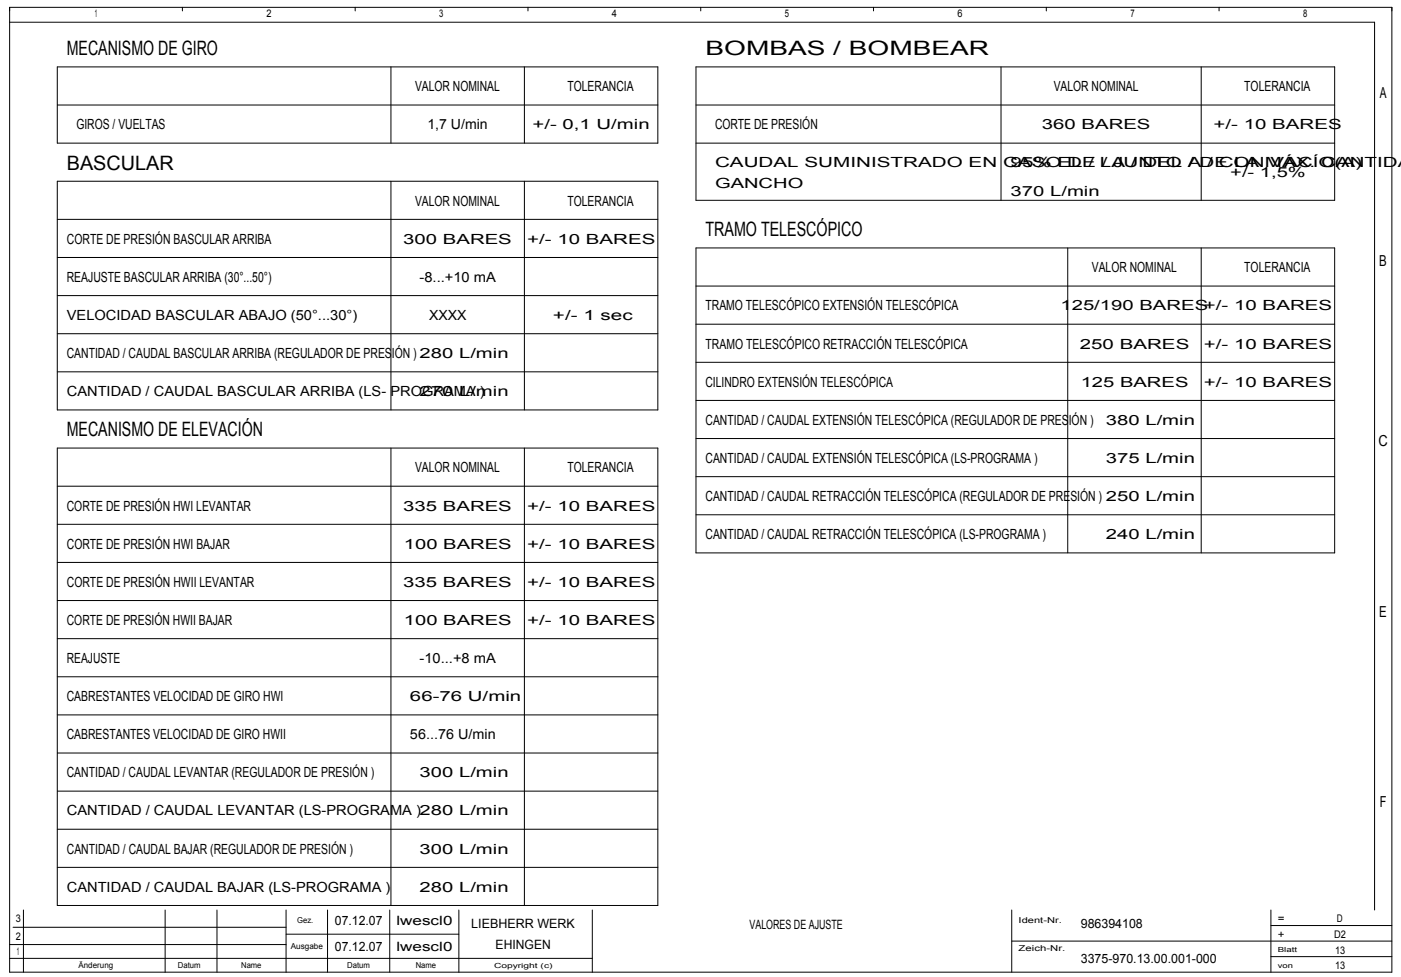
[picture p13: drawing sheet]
<svg xmlns="http://www.w3.org/2000/svg" width="582mm" height="406mm" viewBox="0 0 582 406" stroke-linecap="round" stroke-linejoin="round" font-family="sans-serif">
<defs><g id="words">
<g font-size="8.2">
<text x="27.8" y="23">MECANISMO DE GIRO</text>
<text x="293.1" y="23">BOMBAS / BOMBEAR</text>
<text x="27.8" y="70.5">BASCULAR</text>
<text x="293.1" y="98.2">TRAMO TELESCÓPICO</text>
<text x="27.8" y="181.4">MECANISMO DE ELEVACIÓN</text>
</g>
<g font-size="6.3">
<text x="573.2" y="40.9">A</text>
<text x="573" y="110.5">B</text>
<text x="572.7" y="185.2">C</text>
<text x="573" y="256.2">E</text>
<text x="573.2" y="335.2">F</text>
</g>
<g font-size="5.8">
<text x="172.4" y="37.9">VALOR NOMINAL</text>
<text x="235.7" y="37.9">TOLERANCIA</text>
<text x="437.7" y="37.9">VALOR NOMINAL</text>
<text x="516.9" y="37.9">TOLERANCIA</text>
<text x="31.7" y="53.8">GIROS / VUELTAS</text>
<text x="177.6" y="53.8">1,7 U/min</text>
<text x="221.2" y="53.8">+/­ 0,1 U/min</text>
<text x="297" y="53.8">CORTE DE PRESIÓN</text>
<text x="432.8" y="53.8">360 BARES</text>
<text x="504.1" y="53.8">+/­ 10 BARES</text>
<text x="297" y="69.6">CAUDAL SUMINISTRADO EN CASO DE / JUNTO A / CON VACÍO(A)</text>
<text x="419.8" y="69.6">95% EL / LA / DEL / DE LA MÁX. CANTIDA</text>
<text x="511.1" y="73.6">+/­ 1,5%</text>
<text x="297" y="78">GANCHO</text>
<text x="419.8" y="81.5">370 L/min</text>
<text x="172.4" y="85.4">VALOR NOMINAL</text>
<text x="235.7" y="85.4">TOLERANCIA</text>
<text x="27.8" y="101.3">CORTE DE PRESIÓN BASCULAR ARRIBA</text>
<text x="167.5" y="101.3">300 BARES</text>
<text x="219" y="101.3">+/­ 10 BARES</text>
<text x="453.6" y="113.2">VALOR NOMINAL</text>
<text x="516.9" y="113.2">TOLERANCIA</text>
<text x="27.8" y="117.1">REAJUSTE BASCULAR ARRIBA (30°...50°)</text>
<text x="174.3" y="117.1">­8...+10 mA</text>
<text x="293.1" y="129">TRAMO TELESCÓPICO EXTENSIÓN TELESCÓPICA</text>
<text x="440.5" y="129">125/190 BARES+/­ 10 BARES</text>
<text x="27.8" y="133">VELOCIDAD BASCULAR ABAJO (50°...30°)</text>
<text x="178.2" y="133">XXXX</text>
<text x="229.7" y="133">+/­ 1 sec</text>
<text x="27.8" y="148.8">CANTIDAD / CAUDAL BASCULAR ARRIBA (REGULADOR DE PRESIÓN ) 280 L/min</text>
<text x="293.1" y="144.8">TRAMO TELESCÓPICO RETRACCIÓN TELESCÓPICA</text>
<text x="448.6" y="144.8">250 BARES</text>
<text x="500.1" y="144.8">+/­ 10 BARES</text>
<text x="293.1" y="160.7">CILINDRO EXTENSIÓN TELESCÓPICA</text>
<text x="448.9" y="160.7">125 BARES</text>
<text x="500.1" y="160.7">+/­ 10 BARES</text>
<text x="27.8" y="164.6">CANTIDAD / CAUDAL BASCULAR ARRIBA (LS­ PROGRAMA )</text>
<text x="174.3" y="164.6">270 L/min</text>
<text x="293.1" y="176.5">CANTIDAD / CAUDAL EXTENSIÓN TELESCÓPICA (REGULADOR DE PRESIÓN )</text>
<text x="459.4" y="176.5">380 L/min</text>
<text x="172.4" y="196.3">VALOR NOMINAL</text>
<text x="235.7" y="196.3">TOLERANCIA</text>
<text x="293.1" y="192.4">CANTIDAD / CAUDAL EXTENSIÓN TELESCÓPICA (LS­PROGRAMA )</text>
<text x="459.4" y="192.4">375 L/min</text>
<text x="293.1" y="208.2">CANTIDAD / CAUDAL RETRACCIÓN TELESCÓPICA (REGULADOR DE PRESIÓN ) 250 L/min</text>
<text x="27.8" y="212.2">CORTE DE PRESIÓN HWI LEVANTAR</text>
<text x="167.5" y="212.2">335 BARES</text>
<text x="219" y="212.2">+/­ 10 BARES</text>
<text x="27.8" y="228">CORTE DE PRESIÓN HWI BAJAR</text>
<text x="167.8" y="228">100 BARES</text>
<text x="219" y="228">+/­ 10 BARES</text>
<text x="293.1" y="224">CANTIDAD / CAUDAL RETRACCIÓN TELESCÓPICA (LS­PROGRAMA )</text>
<text x="459.4" y="224">240 L/min</text>
<text x="27.8" y="243.8">CORTE DE PRESIÓN HWII LEVANTAR</text>
<text x="167.5" y="243.8">335 BARES</text>
<text x="219" y="243.8">+/­ 10 BARES</text>
<text x="27.8" y="259.7">CORTE DE PRESIÓN HWII BAJAR</text>
<text x="167.8" y="259.7">100 BARES</text>
<text x="219" y="259.7">+/­ 10 BARES</text>
<text x="27.8" y="275.5">REAJUSTE</text>
<text x="174.3" y="275.5">­10...+8 mA</text>
<text x="27.8" y="291.4">CABRESTANTES VELOCIDAD DE GIRO HWI</text>
<text x="170.3" y="291.4">66­76 U/min</text>
<text x="27.8" y="307.2">CABRESTANTES VELOCIDAD DE GIRO HWII</text>
<text x="170.3" y="307.2">56...76 U/min</text>
<text x="27.8" y="323">CANTIDAD / CAUDAL LEVANTAR (REGULADOR DE PRESIÓN )</text>
<text x="174.3" y="323">300 L/min</text>
<text x="27.8" y="338.9">CANTIDAD / CAUDAL LEVANTAR (LS­PROGRAMA )280 L/min</text>
<text x="27.8" y="354.7">CANTIDAD / CAUDAL BAJAR (REGULADOR DE PRESIÓN )</text>
<text x="174.3" y="354.7">300 L/min</text>
<text x="27.8" y="370.6">CANTIDAD / CAUDAL BAJAR (LS­PROGRAMA )</text>
<text x="174.3" y="370.6">280 L/min</text>
</g>
<g font-size="5.3">
<text x="139.1" y="384.4">07.12.07</text>
<text x="164.7" y="384.4">lwescl0</text>
<text x="195.8" y="385.8">LIEBHERR WERK</text>
<text x="311.4" y="386.1">VALORES DE AJUSTE</text>
<text x="449" y="385.8">986394108</text>
<text x="139.1" y="395.1">07.12.07</text>
<text x="164.7" y="395.1">lwescl0</text>
<text x="205.9" y="394.4">EHINGEN</text>
<text x="449" y="400.2">3375­970.13.00.001­000</text>
</g>
<g font-size="4.4">
<text x="39.3" y="7.1">1</text>
<text x="110.7" y="7.1">2</text>
<text x="182.5" y="7.1">3</text>
<text x="254.2" y="7.1">4</text>
<text x="326" y="7.1">5</text>
<text x="397.8" y="7.1">6</text>
<text x="469.6" y="7.1">7</text>
<text x="541.4" y="7.1">8</text>
<text x="6.6" y="383.3">3</text>
<text x="530.9" y="383.3">=</text>
<text x="555.4" y="383.3">D</text>
<text x="530.9" y="389.8">+</text>
<text x="554.2" y="389.8">D2</text>
<text x="6.5" y="390.5">2</text>
<text x="7" y="397">1</text>
<text x="554.6" y="396.3">13</text>
<text x="554.6" y="402.7">13</text>
</g>
<g font-size="3.4">
<text x="123.4" y="383.7">Gez.</text>
<text x="423.2" y="383.7">Ident­Nr.</text>
<text x="120.8" y="394.5">Ausgabe</text>
<text x="423.2" y="395.2">Zeich­Nr.</text>
<text x="32.6" y="402.4">Änderung</text>
<text x="73.8" y="402.4">Datum</text>
<text x="100.2" y="402.4">Name</text>
<text x="144.2" y="402.4">Datum</text>
<text x="172.7" y="402.4">Name</text>
</g>
<g font-size="2.9">
<text x="530.8" y="395.8">Blatt</text>
<text x="205.2" y="402.3">Copyright (c)</text>
<text x="530.8" y="402.3">von</text>
</g>
</g></defs>
<g fill="none" stroke="#000" stroke-width=".42">
<path d="M4 3.1h574.2v400.9h-574.2zM4 9.2h567v369M75.8 3.1v1.4M147.6 3.1v1.4M219.3 3.1v1.4M291.1 3.1v1.4M362.9 3.1v1.4M434.6 3.1v1.4M506.4 3.1v1.4M23.8 27.8h249.5v31.7h-249.5zM162.4 27.8v31.7M217.8 27.8v31.7"/>
<path d="M289.1 27.8h265.3v55.4h-265.3zM415.8 27.8v55.4M499 27.8v55.4M23.8 43.6h249.5M289.1 59.5h265.3M289.1 43.6h265.3M23.8 75.3h249.5v95.1h-249.5zM162.4 75.3v95.1M217.8 75.3v95.1M23.8 91.2h249.5M23.8 107h249.5M289.1 103h265.3v126.8h-265.3z"/>
<path d="M289.1 118.9h265.3M443.6 103v126.8M499 103v126.8M23.8 138.7h249.5M23.8 122.8h249.5M289.1 134.7h265.3M23.8 154.5h249.5M289.1 150.6h265.3M289.1 166.4h265.3M23.8 186.2h249.5v190.1h-249.5zM162.4 186.2v190.1M217.8 186.2v190.1"/>
<path d="M289.1 198.1h265.3M289.1 182.2h265.3M23.8 217.9h249.5M23.8 202h249.5M289.1 213.9h265.3M23.8 233.7h249.5M23.8 249.6h249.5M23.8 265.4h249.5M23.8 297.1h249.5M23.8 281.2h249.5M23.8 312.9h249.5M23.8 328.8h249.5"/>
<path d="M23.8 344.6h249.5M9.7 378.2v25.8M23.8 360.4h249.5M68.6 378.2v25.8M90.1 378.2v25.8M118.8 378.2v25.8M136.1 378.2v25.8M161.9 378.2v25.8M190.6 378.2v25.8M246.1 378.2v25.8M420.3 378.2v25.8M528 378.2v25.8"/>
<path d="M4 398.3h242.1M4 392.5h114.8M5.4 385.3h113.4M118.8 388.2h71.8M420.3 391.1h157.9M528 397.5h50.2M528 384.6h50.2"/>
</g>
<use href="#words"/>
</svg>
